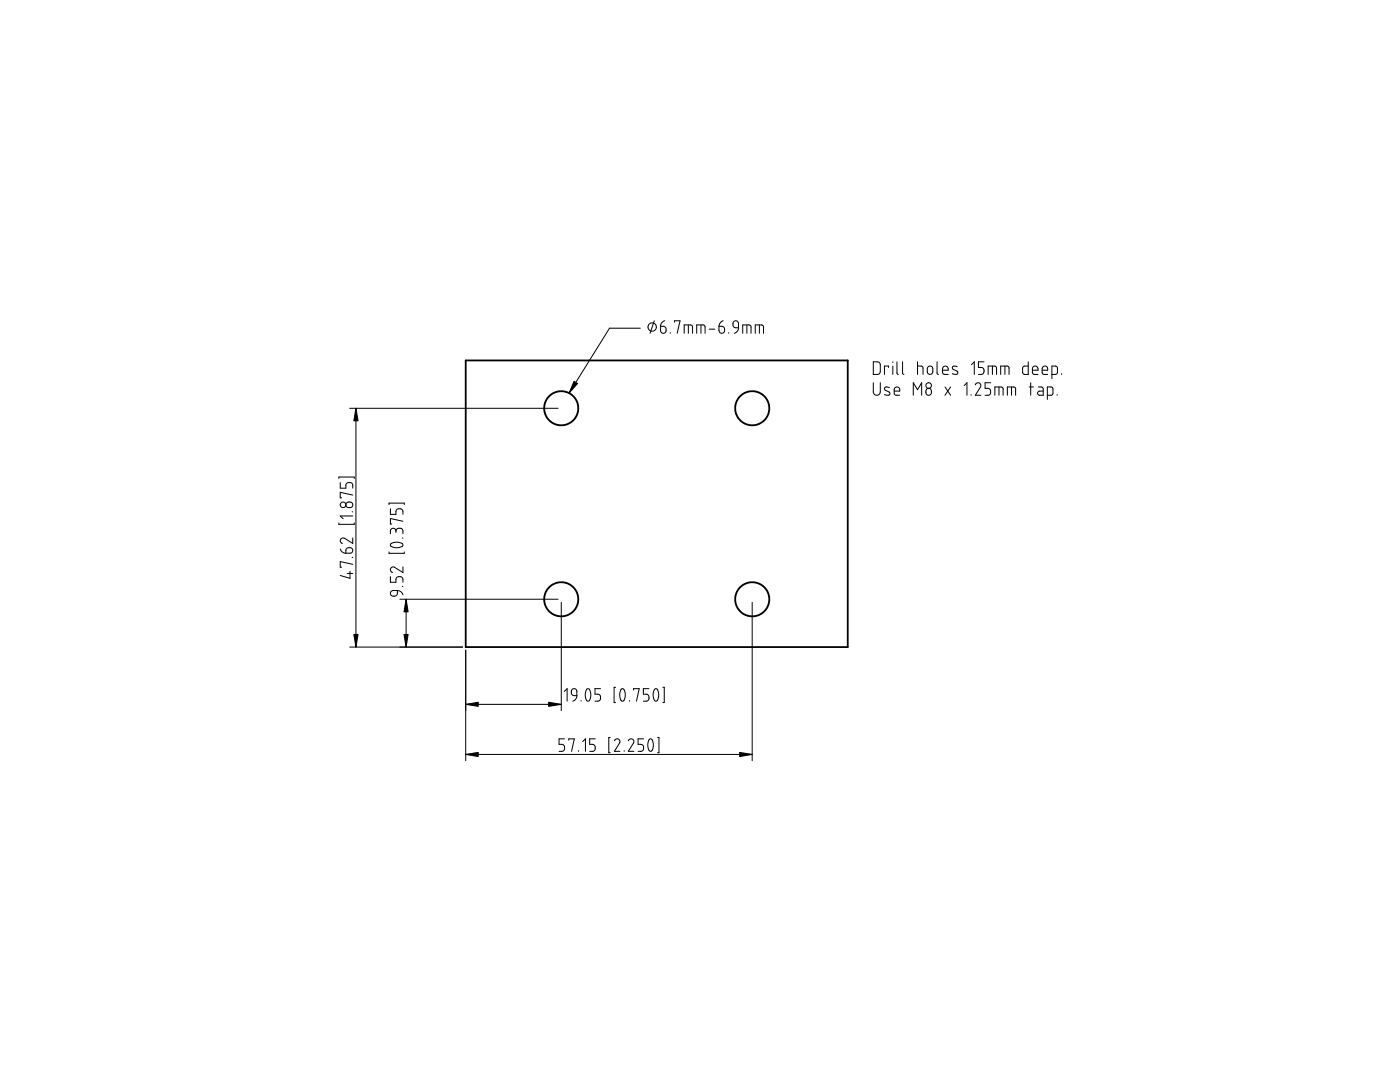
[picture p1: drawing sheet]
<svg xmlns="http://www.w3.org/2000/svg" width="279mm" height="216mm" viewBox="0 0 279 216" stroke-linecap="round" stroke-linejoin="round" font-family="sans-serif">
<g fill="none" stroke="#000" stroke-width=".36">
<path d="M92.9 71.9h76.3v57.2h-76.3z"/>
<circle cx="112" cy="81.5" r="3.4"/>
<circle cx="150.1" cy="81.5" r="3.4"/>
<circle cx="112" cy="119.6" r="3.4"/>
<circle cx="150.1" cy="119.6" r="3.4"/>
</g>
<g fill="none" stroke="#000" stroke-width=".2">
<path d="M127.8 65.5h-6.2l-8 12.9M130.6 64l-.9 2.5M131.8 65.1h.7l.4 .3v.7l-.2 .3-.4 .1-.3-.2-.2-.3zM132.7 64l-.7 .4-.2 .7M133.8 66.4v.1M134.6 64.3v-.3h1.1l-.6 2.5M136.5 66.5v-1.7h1.3l.3 .2 .1 1.5M137.4 64.8v1.7M139 66.5v-1.7h1.3l.3 .2 .1 1.5M139.9 64.8v1.7M141.5 65.7h1.2M143.5 65.1h.7l.3 .2 .1 .7-.2 .4-.5 .1-.3-.2z"/>
<path d="M144.3 64l-.5 .4-.3 .7M145.4 66.4v.1M146.4 64.2l.3-.2 .5 .2 .2 .3v.9h-.7l-.4-.3v-.7zM147.4 65.4l-.2 .7-.6 .4M148.2 66.5v-1.7h1.3l.3 .2 .1 1.5M149.1 64.8v1.7M150.7 66.5v-1.7h1.3l.3 .2 .1 1.5M151.6 64.8v1.7M174.3 72.2h1l.3 .4 .1 1.6-.4 .5h-1zM174.3 76.4v1.9l.2 .4 .3 .2 .5-.1 .3-.4 .1-2M177.3 73.3v-.3h-.8v1.7M177.5 77.3l-.7-.1a.35 .35 0 0 0-.3 .3 .35 .35 0 0 0 .2 .4l.8 .4a.47 .47 0 0 1-.2 .6 .47 .47 0 0 1-.6-.1l-.2-.1"/>
<path d="M178.2 72.2v.1M178.2 73v1.7M178.5 78h1.1l-.2-.7-.5-.1-.3 .2-.1 .3v.8l.3 .4h.8M179 72.2v2.3l.3 .2M180.1 72.2v2.3l.3 .2M182.3 78.9v-2.5l.8 1.4 .8-1.4v2.5M183.1 73h.8l.2 .2 .1 1.5M183.1 72.2v2.5M184.8 77.7l.4-.2 .6 .2 .1 .7-.2 .3-.2 .2-.5-.2-.2-.3zM185.2 73.2l.5-.2 .4 .3v1l-.3 .4h-.3l-.4-.3v-.9zM187 72.2v2.3l.3 .2M188.1 73.9h1.1l-.2-.7-.4-.2-.4 .2-.1 1.1 .2 .4h.9"/>
<path d="M188.6 77.2l1.1 1.7M189.7 77.2l-1.1 1.7M191 73.2l-.7-.2a.35 .35 0 0 0-.2 .4 .35 .35 0 0 0 .1 .3l.8 .4a.43 .43 0 0 1 0 .6 .43 .43 0 0 1-.6 0l-.3-.1M192.4 76.9l.6-.5v2.5M193.8 78.7v.2M193.9 72.8l.5-.6v2.5M194.6 76.8l.5-.4 .4 .1 .2 .3v.4l-1.1 1.7h1.1M196.4 72.2h-1.1v1.1h.7l.4 .5v.5l-.2 .3-.9 .1M197.2 74.7v-1.7l1.6 .2 .1 .2v1.3M197.7 76.4h-1.1v1.1h.7l.4 .5v.5l-.2 .3-.9 .1M198.1 73v1.7M198.5 78.9v-1.7l1.5 .1 .2 .2v1.4"/>
<path d="M199.4 77.2v1.7M199.7 74.7v-1.7h1.4l.2 .2 .1 1.5M200.6 73v1.7M201 78.9v-1.7l1.5 .1 .2 .2v1.4M201.9 77.2v1.7M205.2 72.2v2.5h-.9l-.2-.4 .1-1.1 .2-.2h.8M205.4 77.2h.8M205.7 76.4v2.5M206 73.9h1.2l-.2-.7-.5-.2-.3 .2-.2 1.2 .3 .3h.9M207.2 77.2h.7l.3 .3v1.4l-1-.1-.1-.3 .1-.4 1-.1M208 73.9h1.1l-.2-.7-.5-.2-.3 .2-.1 1.2 .2 .3h.9M209 78.9h.8l.3-.2v-1.1l-.2-.3-.9-.1v2.5"/>
<path d="M209.9 74.7h.9l.2-.3v-1l-.3-.4h-.8v2.5M211 78.7v.2M211.9 74.6v.1M67.6 95.5v-.3h3.1v.3M67.9 96.3v1.1h1.1v-.8l.5-.3h.6l.2 .2 .1 .9M69.8 81.5h41.6M70.4 98.8l-2.5-.6v1.1h.3M71 81.5v47.6M67.6 104.4v.2h3.1v-.2M67.9 109.6l.4 .6 .7 .2M69.1 109.5l.4-.2h.5l.4 .4v.3l-.4 .4h-1zM69.1 100.4l.4-.2h.5l.4 .4v.3l-.3 .3-.7 .1-.4-.4z"/>
<path d="M69.3 114.4h1.1M69.8 114v1.4l-1.9-.6M70.3 111.2h.1M70.3 102.1h.1M70.4 107.3v1.1l-1.7-1h-.4l-.3 .2-.1 .3 .4 .5M70.4 112.6l-2.5-.5v1.1h.3M70.4 103h-2.5l.6 .5M77.6 100.7v-.3h3.1v.3M77.6 110.1v.3h3.1v-.3M77.9 115.1v1.1h1.1v-.7l.5-.4 .8 .1 .1 .3v.7M77.9 101.5v1.1h1.1v-.7l.5-.4 .8 .2 .1 .3v.6M78 108.6l1-.4h.7l.6 .3a.61 .61 0 0 1-.1 .6 .61 .61 0 0 1-.7 .2h-.7l-.6-.2a.35 .35 0 0 1-.2-.5z"/>
<path d="M78 118.1l.4-.3h.9v.8l-.4 .3h-.6l-.4-.3zM79 106l-.2-.5h-.6l-.3 .3v.7M79 106l.3-.5 .8-.1 .3 .4v.7M79 106v.2M79.3 117.8l.8 .3 .3 .6M79.8 119.6h31.6M80.3 117h.1M80.3 107.4h.1M80.4 113.1v1.1l-1.8-1.1-.4 .1-.2 .2-.1 .4 .4 .4M80.4 104l-2.5-.5v1.1h.3M81 119.6v9.5M69.8 129.1h22.5"/>
<path d="M92.9 129.7v22.1M112 120.2v21.6M112.6 138l.6-.6v2.5M114.2 137.6l.5-.2 .3 .2 .1 1.2h-.7l-.3-.3-.1-.6zM115.1 138.8l-.2 .7-.6 .4M116 139.8v.1M117.1 137.5a.61 .61 0 0 1 .6 .2 .61 .61 0 0 1 .2 .6v.7l-.2 .6a.42 .42 0 0 1-.5 .3 .42 .42 0 0 1-.3-.5l-.1-.9zM119.8 137.4h-1.1v1.1h.7l.4 .5v.5l-.1 .3-1 .1M122.9 137.1h-.3v3.1h.3M124 137.5a.63 .63 0 0 1 .8 .8v.7l-.2 .6a.42 .42 0 0 1-.5 .3 .42 .42 0 0 1-.3-.5l-.1-.9zM125.6 139.8v.1M126.4 137.7v-.3h1.2l-.6 2.5"/>
<path d="M129.5 137.4h-1.1v1.1h.7l.4 .5-.2 .8-.9 .1M130.7 137.5h.4l.3 .7v.9l-.3 .7a.62 .62 0 0 1-.7-.8v-.8zM132.3 137.1h.3v3.1h-.3M150.1 120.2v31.6M92.9 140.5h19.1M92.9 150.5h57.2M112.7 147.4h-1.1v1.1l.8 .1 .3 .3v.6l-.2 .3-.9 .1M113.5 147.7v-.3h1.1l-.5 2.5M115.5 149.8v.1M116.3 148l.5-.6v2.5M118.8 147.4h-1.1v1.1l.8 .1 .3 .4v.5l-.2 .3-.9 .1M121.8 147.2h-.3v3h.3"/>
<path d="M122.6 147.8l.3-.3 .4-.1 .4 .5v.4l-1.1 1.6h1.1M124.6 149.8v.1M125.4 147.8l.4-.4 .6 .3 .1 .5-1.1 1.7h1.1M128.4 147.4h-1.1v1.1l.9 .1 .2 .3v.6l-.2 .3-.9 .1M129.6 147.6v-.1a.67 .67 0 0 1 .8 .8l-.1 .9-.2 .5a.45 .45 0 0 1-.5 .1 .45 .45 0 0 1-.2-.5l-.1-.9zM131.2 147.2h.3v3h-.3"/>
<circle cx="130.2" cy="65.3" r=".83"/>
<circle cx="185.3" cy="76.9" r=".56"/>
<circle cx="68.5" cy="100.7" r=".56"/>
</g>
<path d="M114.6 76.1l.7 .4-1.7 1.9zM71 81.5l.5 2.5h-.9zM81 119.6l.4 2.5h-.8zM70.6 126.6h.9l-.5 2.5zM80.6 126.6h.8l-.4 2.5zM92.9 140.5l2.5-.4v.8zM92.9 150.5l2.5-.4v.9zM109.5 140.1l2.5 .4-2.5 .4zM147.6 150.1l2.5 .4-2.5 .5z" fill="#000" stroke="#000" stroke-width=".2"/>
</svg>
